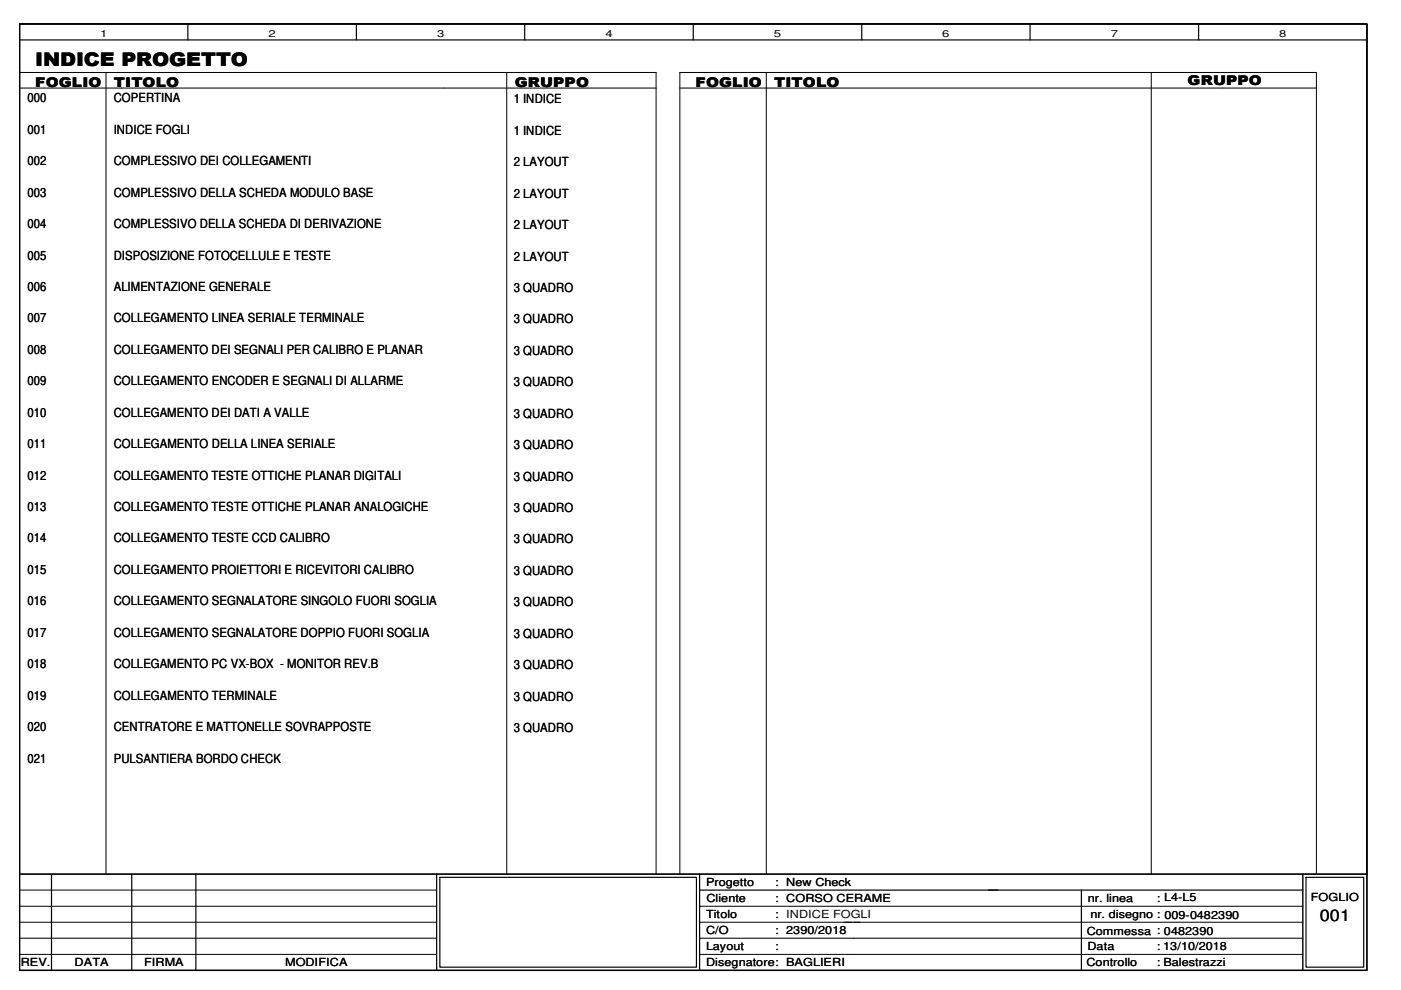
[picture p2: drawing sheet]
<svg xmlns="http://www.w3.org/2000/svg" width="297mm" height="210mm" viewBox="0 0 297 210" stroke-linecap="round" stroke-linejoin="round" font-family="sans-serif">
<defs><g id="words">
<text font-size="4" x="7.4" y="14">INDICE PROGETTO</text>
<text font-size="3.4" x="279.8" y="195.2">001</text>
<g font-size="2.8">
<text x="7.4" y="18.4">FOGLIO</text>
<text x="24.1" y="18.4">TITOLO</text>
<text x="109.1" y="18.4">GRUPPO</text>
<text x="147.4" y="18.4">FOGLIO</text>
<text x="164.1" y="18.4">TITOLO</text>
<text x="251.8" y="18.1">GRUPPO</text>
</g>
<g font-size="2.7">
<text x="5.8" y="21.7">000</text>
<text x="24.1" y="21.7">COPERTINA</text>
<text x="108.9" y="21.9">1 INDICE</text>
<text x="5.8" y="28.4">001</text>
<text x="24.1" y="28.4">INDICE FOGLI</text>
<text x="108.9" y="28.6">1 INDICE</text>
<text x="5.8" y="35">002</text>
<text x="24.1" y="35">COMPLESSIVO DEI COLLEGAMENTI</text>
<text x="108.9" y="35.2">2 LAYOUT</text>
<text x="5.8" y="41.7">003</text>
<text x="24.1" y="41.7">COMPLESSIVO DELLA SCHEDA MODULO BASE</text>
<text x="108.9" y="41.9">2 LAYOUT</text>
<text x="5.8" y="48.3">004</text>
<text x="24.1" y="48.3">COMPLESSIVO DELLA SCHEDA DI DERIVAZIONE</text>
<text x="108.9" y="48.6">2 LAYOUT</text>
<text x="5.8" y="55">005</text>
<text x="24.1" y="55">DISPOSIZIONE FOTOCELLULE E TESTE</text>
<text x="108.9" y="55.2">2 LAYOUT</text>
<text x="5.8" y="61.7">006</text>
<text x="24.1" y="61.7">ALIMENTAZIONE GENERALE</text>
<text x="108.9" y="61.9">3 QUADRO</text>
<text x="5.8" y="68.3">007</text>
<text x="24.1" y="68.3">COLLEGAMENTO LINEA SERIALE TERMINALE</text>
<text x="108.9" y="68.6">3 QUADRO</text>
<text x="5.8" y="75">008</text>
<text x="24.1" y="75">COLLEGAMENTO DEI SEGNALI PER CALIBRO E PLANAR</text>
<text x="108.9" y="75.2">3 QUADRO</text>
<text x="5.8" y="81.7">009</text>
<text x="24.1" y="81.7">COLLEGAMENTO ENCODER E SEGNALI DI ALLARME</text>
<text x="108.9" y="81.9">3 QUADRO</text>
<text x="5.8" y="88.3">010</text>
<text x="24.1" y="88.3">COLLEGAMENTO DEI DATI A VALLE</text>
<text x="108.9" y="88.6">3 QUADRO</text>
<text x="5.8" y="95">011</text>
<text x="24.1" y="95">COLLEGAMENTO DELLA LINEA SERIALE</text>
<text x="108.9" y="95.2">3 QUADRO</text>
<text x="5.8" y="101.7">012</text>
<text x="24.1" y="101.7">COLLEGAMENTO TESTE OTTICHE PLANAR DIGITALI</text>
<text x="108.9" y="101.9">3 QUADRO</text>
<text x="5.8" y="108.3">013</text>
<text x="24.1" y="108.3">COLLEGAMENTO TESTE OTTICHE PLANAR ANALOGICHE</text>
<text x="108.9" y="108.5">3 QUADRO</text>
<text x="5.8" y="115">014</text>
<text x="24.1" y="115">COLLEGAMENTO TESTE CCD CALIBRO</text>
<text x="108.9" y="115.2">3 QUADRO</text>
<text x="5.8" y="121.7">015</text>
<text x="24.1" y="121.7">COLLEGAMENTO PROIETTORI E RICEVITORI CALIBRO</text>
<text x="108.9" y="121.9">3 QUADRO</text>
<text x="5.8" y="128.4">016</text>
<text x="24.1" y="128.4">COLLEGAMENTO SEGNALATORE SINGOLO FUORI SOGLIA</text>
<text x="108.9" y="128.6">3 QUADRO</text>
<text x="5.8" y="135">017</text>
<text x="24.1" y="135">COLLEGAMENTO SEGNALATORE DOPPIO FUORI SOGLIA</text>
<text x="108.9" y="135.2">3 QUADRO</text>
<text x="5.8" y="141.7">018</text>
<text x="24.1" y="141.7">COLLEGAMENTO PC VX-BOX - MONITOR REV.B</text>
<text x="108.9" y="141.9">3 QUADRO</text>
<text x="5.8" y="148.3">019</text>
<text x="24.1" y="148.3">COLLEGAMENTO TERMINALE</text>
<text x="108.9" y="148.5">3 QUADRO</text>
<text x="5.8" y="155">020</text>
<text x="24.1" y="155">CENTRATORE E MATTONELLE SOVRAPPOSTE</text>
<text x="108.9" y="155.2">3 QUADRO</text>
<text x="5.8" y="161.7">021</text>
<text x="24.1" y="161.7">PULSANTIERA BORDO CHECK</text>
</g>
<g font-size="2.4">
<text x="149.7" y="187.9">Progetto</text>
<text x="149.8" y="191.3">Cliente</text>
<text x="164.3" y="187.9">: New Check</text>
<text x="164.3" y="191.3">: CORSO CERAME</text>
<text x="230.6" y="191.3">nr. linea</text>
<text x="245.3" y="191.3">: L4-L5</text>
<text x="277.9" y="191">FOGLIO</text>
<text x="149.7" y="194.7">Titolo</text>
<text x="164.3" y="194.7">: INDICE FOGLI</text>
<text x="231.2" y="194.6">nr. disegno : 009-0482390</text>
<text x="149.7" y="201.5">Layout</text>
<text x="149.7" y="198.1">C/O</text>
<text x="164.3" y="198.1">: 2390/2018</text>
<text x="164.3" y="201.5">:</text>
<text x="230.4" y="198.3">Commessa : 0482390</text>
<text x="230.5" y="201.5">Data</text>
<text x="245.3" y="201.5">: 13/10/2018</text>
<text x="4.4" y="204.9">REV.</text>
<text x="15.8" y="204.9">DATA</text>
<text x="30.6" y="204.9">FIRMA</text>
<text x="60.4" y="204.9">MODIFICA</text>
<text x="149.7" y="204.9">Disegnatore: BAGLIERI</text>
<text x="230.3" y="204.9">Controllo</text>
<text x="245.3" y="204.9">: Balestrazzi</text>
<text x="246.7" y="204.9">Balestrazzi</text>
</g>
<g font-size="2">
<text x="21.2" y="7.8">1</text>
<text x="56.9" y="7.8">2</text>
<text x="92.7" y="7.8">3</text>
<text x="128.4" y="7.8">4</text>
<text x="164.1" y="7.8">5</text>
<text x="199.8" y="7.8">6</text>
<text x="235.5" y="7.8">7</text>
<text x="271.2" y="7.8">8</text>
</g>
</g></defs>
<path d="M4.1 5.1h285.7v200.6h-285.7zM276.2 185.3v20.4" fill="none" stroke="#000" stroke-width=".3"/>
<g fill="none" stroke="#000" stroke-width=".25">
<path d="M4.1 5.1h285.7v200.6h-285.7zM4.1 5.1h285.7v180.2h-285.7zM4.1 8.5h285.7M39.8 5.1v3.4M75.6 5.1v3.4M111.2 5.1v3.4M147 5.1v3.4M182.7 5.1v3.4M218.4 5.1v3.4M254.1 5.1v3.4M4.1 185.3h285.7M10.9 185.3v20.4"/>
<path d="M27.9 185.3v20.4M41.5 185.3v20.4M92.6 185.3v20.4M93.3 186h54.4v19.1h-54.4zM148.3 185.3v20.4M148.3 188.7h127.9M229.3 188.7v17M276.9 186h12.2v19.1h-12.2z"/>
</g>
<g fill="none" stroke="#000" stroke-width=".21">
<path d="M4.1 15.4h135v169.9M4.1 18.7h135M22.5 15.4v169.9M107.4 15.4v169.9M144.1 18.7h135M162.5 15.4v169.9M244.1 15.4v169.9M4.1 195.5h88.5M4.1 198.9h88.5M4.1 192.2h88.5M4.1 188.7h88.5M144.1 185.3v-169.9h135v169.9"/>
<path d="M148.3 195.5h127.9M148.3 198.9h127.9M148.3 192.2h127.9M4.1 202.4h88.5M148.3 202.4h127.9"/>
</g>
<use href="#words"/>
</svg>
